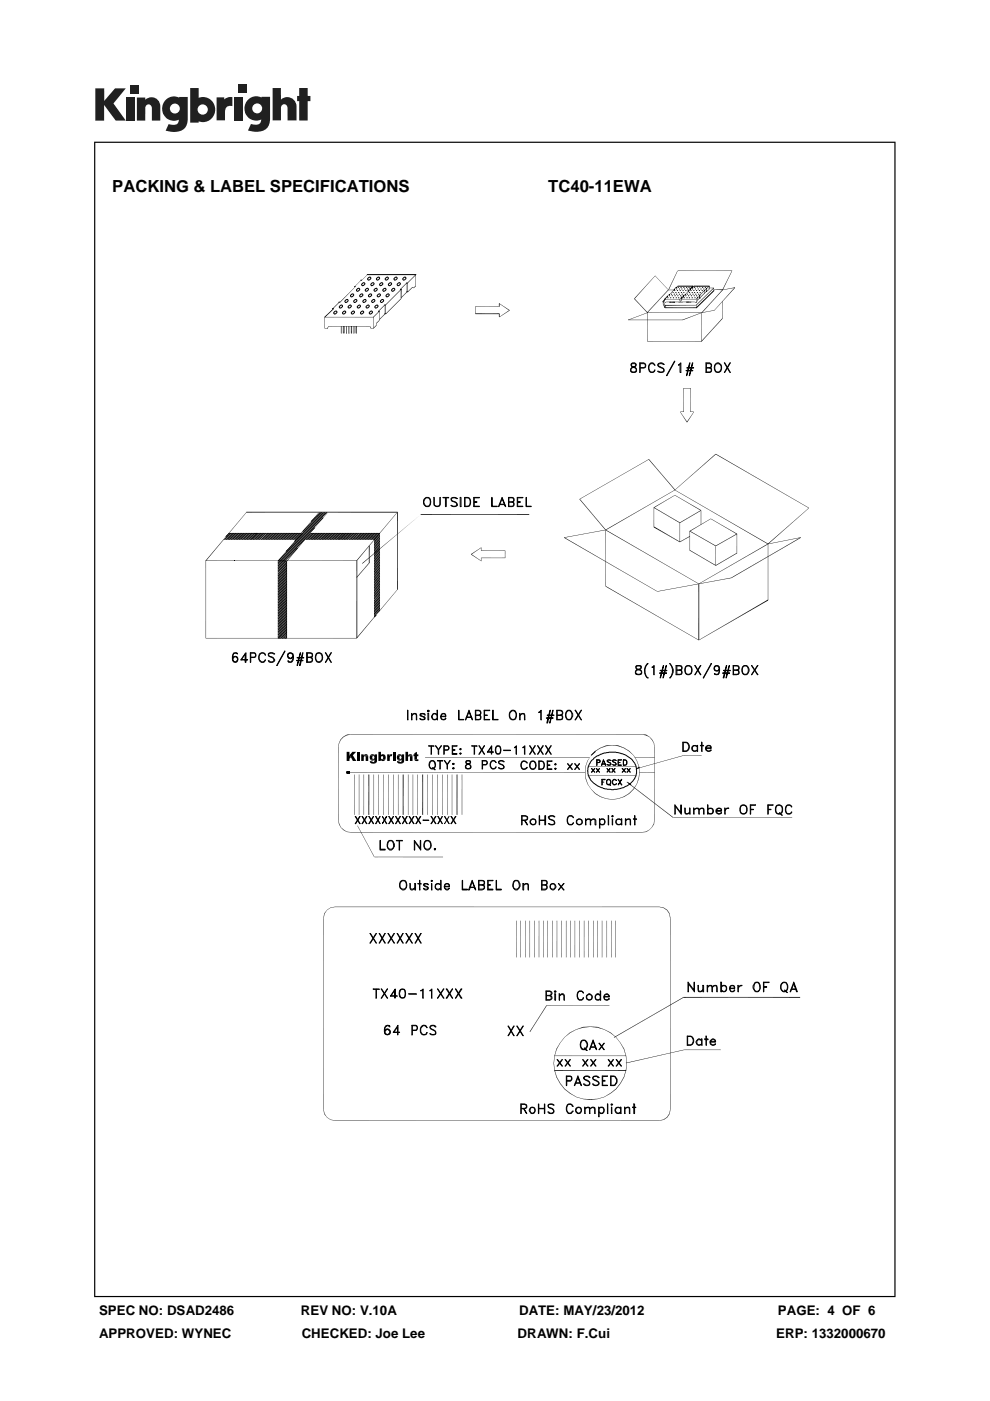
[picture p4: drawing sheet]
<svg xmlns="http://www.w3.org/2000/svg" width="210mm" height="297mm" viewBox="0 0 210 297" stroke-linecap="round" stroke-linejoin="round" font-family="sans-serif">
<defs><g id="words">
<g font-size="3.5">
<text x="23.8" y="40.6">PACKING &amp; LABEL SPECIFICATIONS</text>
<text x="116.3" y="40.6">TC40-11EWA</text>
</g>
<g font-size="2.8">
<text x="21" y="278.7">SPEC NO: DSAD2486</text>
<text x="63.8" y="278.7">REV NO: V.10A</text>
<text x="110.1" y="278.7">DATE: MAY/23/2012</text>
<text x="165" y="278.7">PAGE: 4 OF 6</text>
<text x="21" y="283.6">APPROVED: WYNEC</text>
<text x="64" y="283.6">CHECKED: Joe Lee</text>
<text x="109.8" y="283.6">DRAWN: F.Cui</text>
<text x="164.6" y="283.6">ERP: 1332000670</text>
</g>
</g></defs>
<g fill="#231f20">
<path d="M20.2 18.7h1.9v2.7l2.3-2.7h2.3l-2.6 3.2 2.6 3.7h-2.2l-2.4-3.3v3.3h-1.9z"/>
<path d="M26.7 20.7h1.8v4.9h-1.8z"/>
<path d="M49.6 20.7h1.8v4.9h-1.8z"/>
<path d="M27.6 18h1.8v1.8h-1.8z"/>
<path d="M50.6 17.9h1.8v1.8h-1.8z"/>
<path d="M29 20.7h1.8v.4a1.9 1.9 0 0 1 2.2-.3 1.9 1.9 0 0 1 1 2v2.8h-1.8v-2.7a.7 .7 0 0 0-.7-.8 .7 .7 0 0 0-.7 .8v2.7h-1.8z"/>
<path d="M45.9 20.6h1.7v.5a2.02 2.02 0 0 1 1.7-.5v1.9h-.2a1.12 1.12 0 0 0-1.4 1.3v1.7h-1.8z"/>
<path d="M57.8 18.7h1.8v2.4a1.98 1.98 0 0 1 2.2-.3 1.98 1.98 0 0 1 1.1 2v2.7h-1.9v-2.6a.7 .7 0 0 0-.7-.8 .7 .7 0 0 0-.7 .8v2.6h-1.8z"/>
<path d="M63.5 18.7h1.8v1.6h.5v1.1h-.5v4.1h-1.8v-4.1h-.5v-1.1h.5z"/>
<path d="M40.3 18.7v7.3h1.8v-.3a2.63 2.63 0 0 0 3.5-2.5 2.63 2.63 0 0 0-3.5-2.5v-2zM41.9 23.2a1.1 1.1 0 0 1 2.2 0 1.1 1.1 0 0 1-2.2 0z"/>
<path d="M35.3 21a2.56 2.56 0 0 0-.6 3.3 2.56 2.56 0 0 0 3.2 1.1 1.09 1.09 0 0 1-1.5 1.1l-.6-.2-.7 1.4a5.3 5.3 0 0 0 3.8-.2 2.69 2.69 0 0 0 .9-2.4v-4.5h-1.8v.1l-.8-.2a2.44 2.44 0 0 0-1.9 .5zM36 23a1.06 1.06 0 0 1 2.1 0 1.06 1.06 0 0 1-2.1 0z"/>
<path d="M52.8 21a2.56 2.56 0 0 0-.6 3.3 2.56 2.56 0 0 0 3.2 1 1.09 1.09 0 0 1-1.5 1.1l-.7-.1-.6 1.4a5.3 5.3 0 0 0 3.7-.3 2.69 2.69 0 0 0 1-2.3v-4.6h-1.8v.2l-.9-.3a2.44 2.44 0 0 0-1.8 .6zM53.5 23a1.06 1.06 0 0 1 2.1 0 1.06 1.06 0 0 1-2.1 0z"/>
</g>
<g fill="#000">
<path d="M77.9 58.2l-1.1 1.2zM77.9 58.2l-1.2 1.2zM86.3 60l.1 1.9zM86.4 60l.1 1.9zM88.1 58.2l-1.6 1.8-.1-.1zM88.1 58.2l.1 .1-1.7 1.7zM138.9 58.5l-4.3 4.9-.1-.1zM138.9 58.5l-4.3 4.9zM143.6 57.5l-1.7 3.9h-.1zM143.6 57.5l-1.7 3.9zM155.2 57.4l-1.9 4.1-.1-.1zM155.2 57.4l-1.9 4.1z"/>
<path d="M68.8 67.2l1.9-1.8-1.8 1.9zM70.7 65.4l.1 .1-1.9 1.8zM68.9 69.7h.5zM69.7 69.1l-.3 .6h-.1zM69.7 69.1l-.3 .6zM71.9 64.1l-1.3 1.4-.1-.1zM71.9 64.1h.1l-1.4 1.4zM72.3 69.1l.1 1.6zM72.4 70.8l.1-.1zM72.5 69.1l.1 1.6zM72.8 69.1l.2 1.6h-.2zM72.9 70.8l.1-.1z"/>
<path d="M72.8 69.1h.2v1.6zM73 69.1l.1 1.6zM73.4 70.7h.2zM73.4 70.8l.2-.1zM73.4 69.1l.1 1.6zM73.5 69.1l.1 1.6zM73.9 70.7h.2zM73.9 70.8l.2-.1zM73.9 69.1l.1 1.6zM74 69.1l.1 1.6zM74.4 69.1l.1 1.6zM74.5 70.8l.1-.1z"/>
<path d="M74.5 69.1l.2 1.6h-.2zM74.5 69.1h.2v1.6zM74.9 69.1l.1 1.6zM75 70.8l.1-.1zM75.1 69.1l.1 1.6zM76.5 59.4l-1.3 1.4zM76.5 59.4l-1.2 1.4zM75.4 60.8l-3.3 3.3zM75.4 69.1l.2 1.6h-.2zM75.5 70.8l.1-.1zM75.4 69.1h.2v1.6zM75.6 69.1l.1 1.6z"/>
<path d="M78.4 69.2l.3 .4v.1zM78.4 69.2l.1-.1 .2 .5zM78.7 69.6h.5zM78.7 69.7l.5-.1zM79.8 69l-.6 .7v-.1zM80.4 65.9l-1.2 1.4v-.1zM79.8 69v.1l-.6 .6zM80.4 65.9l.1 .1-1.3 1.3zM79.8 68.5v.6zM80.4 67.9l-.5 .7-.1-.1zM80.4 67.9l.1 .1-.6 .6zM81.6 64.6l-1.3 1.4v-.1z"/>
<path d="M81.6 64.6l.1 .1-1.4 1.3zM81.6 66.5l-1.1 1.3-.1-.1zM80.4 66l.1 1.9zM81.6 66.5l.1 .1-1.2 1.2zM81.6 64.7l.1 1.8zM85.1 61.3l-3.2 3.4-.1-.1zM85.1 63.2l-3.2 3.4-.1-.1zM81.8 64.7l.1 1.8zM85.1 61.3l.1 .1-3.3 3.3zM85.1 63.2l.1 .1-3.3 3.3zM86.3 59.9l-1.3 1.5-.1-.1zM86.3 59.9l.1 .1-1.4 1.4z"/>
<path d="M85 61.4l.2 1.8h-.2zM86.3 61.9l-1.1 1.2-.1-.1zM86.3 61.9h.1l-1.2 1.2zM85 61.4h.2v1.8zM87.5 60.8l-1 1.1h-.1zM87.5 60.8v.1l-1 1zM87.5 60.8l.3 .2zM87.5 60.9l.3 .1zM88.1 60.6l-.3 .5-.1-.1zM88.1 60.6l.1 .1-.4 .4zM100.8 65l.1 1.5zM105.8 66.5l.2 .7h-.2z"/>
<path d="M105.8 64.3l.2 .7h-.2zM105.9 67.2l2.1-1.4zM105.9 67.3l2.1-1.5h.1zM105.9 64.3l2.2 1.5zM105.9 64.4l2.2 1.4h-.1zM105.8 66.5h.2v.7zM105.8 64.3h.2v.7zM133.2 67.8l4.1-1.5zM133.2 67.9l4.1-1.6zM134.5 63.4l2.9 2.9h-.1zM134.5 63.4l.1-.1 2.8 3zM140.6 63.9l.1 .6z"/>
<path d="M140.9 64.7l.2 .5h-.2zM140.6 64.5l.5 .7h-.2zM141.5 62.8l-.5 .7-.1-.1zM140.9 63.4l.1 .7zM141.5 62.8l.1 .1-.6 .6zM141 64.1h.2zM141 64.2l.2-.1zM140.9 64.7h.2v.5zM140.7 64.4l.4 .8-.5-.7zM141.2 64v.2zM140.6 64l.8 1.2zM140.7 63.9l.7 1.3-.8-1.2z"/>
<path d="M141.4 62.8l.5-.3-.4 .4zM141.5 62.8l.1 .1zM141.9 62.5l-.4 .4zM141.7 61.4h1.3zM141.7 61.5l1.3-.1zM141.7 61.4l-4.4 4.9h-.1zM141.7 61.4l.1 .1-4.5 4.8zM138.9 58.5l2.9 3zM138.9 58.5l2.9 2.9zM142 62.4v.1zM142 64l.1 .2zM142 64l.2 .2h-.2z"/>
<path d="M142 64h.2v.2zM142.2 64l.1 .2zM142.4 64l.1 .2zM142.5 64l.1 .2zM142.7 64l.1 .2zM142.9 64l.1 .2zM143.3 60.9l-.3 .5h-.1zM143 61.4l-1 1.1zM143.3 60.9l.1 .1-.4 .4zM143 61.4h.1zM143 64l.1 .2h-.1zM143 61.4h.1l-1.1 1.1z"/>
<path d="M143.1 64v.2zM143 64h.1v.2zM143.4 60.9l.1 .1zM143.7 60.6l-.2 .4-.1-.1zM143.7 60.6l.1 .1-.3 .3zM143.9 64.1h.2zM143.9 64.1l.1-.1 .1 .1zM144.1 64.2l.1-.1zM144.3 64l-.1 .2v-.1zM144.6 63l-.4 .5v-.1zM144.2 63.4v.7zM144.3 64l-.1 .2z"/>
<path d="M144.6 63l-.4 .5zM144.3 63.8l.1 .2zM145 62.8l-.5 .7-.1-.1zM144.4 63.4l.1 .7zM145 62.8l.1 .1-.6 .6zM144.5 64.2l.1-.1zM144.5 63l.4-.4-.3 .4zM144.5 63l.2 .3h-.2zM144.7 64v.2zM144.9 62.6l-.3 .4zM144.5 63h.2v.3zM144.7 67.8l4.1-1.5-4 1.6z"/>
<path d="M144.8 67.9l4-1.6zM145.3 62.4l-.3 .5-.1-.1zM144.9 62.6l.1 .4zM144.9 62.6l.2 .2h-.2zM145.3 62.4l.1 .1-.4 .4zM146 61.5l-1 1.1zM144.9 62.6h.2v.2zM145.5 64l.1 .1zM145.7 64l.1 .1zM145.8 64l.1 .1h-.1zM145.8 64l.1 .1zM146.4 61.1l-.4 .5-.1-.1z"/>
<path d="M145.8 64h.1v.1zM145.9 64l.2 .1h-.2zM145.9 61.6l.2 .3h-.2zM146.4 61.1v.1l-.4 .4zM146 64l.1 .1zM145.9 64h.2v.1zM146.1 64l.1 .1zM145.9 61.6h.2v.3zM146.2 64l.1 .1zM146.3 64l.1 .1zM146.4 64v.1zM146.8 60.9l-.4 .5z"/>
<path d="M146.4 61.2v.2zM146.4 61.4l-1 1.1zM146.8 60.9l.1 .1-.5 .4zM146.4 61.4h.1zM146.4 64l.1 .1zM146.4 61.4h.1l-1.1 1.1zM146.5 64l.1 .1zM146.9 60.9v.1zM146.9 60.7l.1 .2zM147.2 60.6l-.3 .4v-.1zM147.2 60.6l.1 .1-.4 .3zM147.4 64.1h.1z"/>
<path d="M147.5 64.1h.1zM147.5 64.2l.1-.1zM147.4 64.1l.1-.1v.1zM147.6 64.7l.1 .5zM147.6 64.7l3.7-3.7-3.6 3.7zM147.8 64l-.1 .2-.1-.1zM148 63l-.3 .5-.1-.1zM147.6 63.4l.1 .7zM151.3 61l.1 .1-3.7 3.6zM147.8 64l-.1 .2zM148 63l-.3 .5zM147.8 63.8l.1 .2z"/>
<path d="M148 63.6l-.2 .2zM148 63.6l-.1 .2zM148.4 63.1l-.4 .5zM148.4 62.5l-.4 .5zM148 63v.6zM148.3 62.6l.2 .6h-.2zM149.4 61.5l-.9 1.1-.1-.1zM149.4 62.1l-.9 1.1-.1-.1zM148.4 62.6l.1 .6zM149.4 61.5l.1 .1-1 1zM149.4 62.1l.1 .1-1 1zM148.3 62.6h.2v.6z"/>
<path d="M149.8 61.1l-.3 .5-.1-.1zM149.8 61.7l-.3 .5-.1-.1zM149.4 61.6l.1 .6zM149.8 61.1l.1 .1-.4 .4zM149.8 61.7l.1 .1-.4 .4zM149.8 61.2l.1 .6zM149.8 61.7l.4-.3-.3 .4zM149.8 61.1l.6-.5-.5 .6zM150.2 61.4v.1l-.3 .3zM150.4 60.6l-.5 .6zM150.2 61.5l.1-.1zM150.2 61.4h.2l-.1 .1z"/>
<path d="M150.4 61.4l-.1 .1zM150.3 60.7l.2 .7h-.2zM150.3 60.7h.2v.7zM151.3 61.1l.1 .5zM151.4 61.4h1.9zM151.4 61.4h1.9v.1zM150.4 61.1l1-.1zM150.4 61h1zM148.8 66.3l2.7-.5zM153.2 67.4l-4.4 5h-.1zM153.2 61.4l-4.3 4.9h-.1zM153.2 67.4l.1 .1-4.5 4.9z"/>
<path d="M153.2 61.4l.1 .1-4.4 4.8zM153.2 61.4l2.6-.5zM155.8 60.9l-4.4 4.9zM153.2 61.5l2.7-.5zM155.8 60.9l.1 .1-4.4 4.8zM144.2 87.3l1.6 2.2h-.1zM144.2 87.3l1.6 2.2zM144.3 87.3h.7zM146.4 87.3h.7zM145 82.3h1.4zM147.1 87.3l-1.3 2.2h-.1zM147.1 87.3l-1.3 2.2z"/>
<path d="M151.8 96.3l19.8 11.4zM151.8 96.3l.1-.1 19.7 11.5zM49.6 118.8h.1zM52.3 108.6l-8.6 10.3-.1-.1zM52.3 108.6l-8.6 10.3zM62.7 114.4l-3.7 4.6-.1-.1zM62.7 114.4l.1 .1-3.8 4.5zM64.6 114.4l-3.7 4.6-.1-.1zM64.6 114.4h.1l-3.8 4.6zM67.6 108.7l-3.7 4.4-.1-.1zM67.6 108.7l-3.7 4.4zM69.4 108.7l-3.7 4.4z"/>
<path d="M69.4 108.7l-3.6 4.4zM78.3 119.3l-2.6 3.2-.1-.1zM78.3 119.3h.1l-2.7 3.2zM84.2 108.6l-8.5 10.3-.1-.1zM84.2 108.6l-8.5 10.3zM76.8 119.4l12.4-10.3-12.3 10.4zM102 116.1l.1 .7zM102 118.2l.1 .7zM100 117.6l2.1-1.6zM99.9 117.5l2.2-1.5-2.1 1.6zM99.9 117.6l2.2 1.4zM100 117.5l2.1 1.4-2.2-1.3z"/>
<path d="M107.1 116.8l.1 1.4zM119.6 114l19.8 11.4zM119.6 114l.1-.1 19.7 11.5zM122.9 105.8l14.7-8.5zM122.9 105.9l14.7-8.6zM128.4 112.3l14.7-8.4-14.6 8.5zM128.4 112.4l19.8 11.4zM119.7 114l8.7-1.7zM119.7 113.9l8.7-1.6zM122.9 105.9l5.6 6.4-.1 .1zM128.5 112.4l14.6-8.5zM128.4 112.4l.1-.1 19.7 11.4z"/>
<path d="M122.9 105.9l.1-.1 5.5 6.5zM138.7 107.6l4.4-2.6-4.4 2.7zM138.7 111.8l5.5 3.1zM138.7 107.7l4.4-2.7zM138.7 111.6l5.5 3.3-5.5-3.1zM137.6 97.4l5.6 6.5h-.1zM143.1 103.9l8.7-7.7zM143.1 103.9l8.7-7.7 .1 .1zM137.6 97.3l5.6 6.6-5.6-6.5zM144.2 110.8l4.4-2.6-4.4 2.7zM138.7 107.7l5.5 3.1v.1zM144.2 114.9l2.1-1.2-2.1 1.2z"/>
<path d="M144.2 110.9l4.4-2.7 .1 .1zM138.7 107.6l5.5 3.2-5.5-3.1zM144.2 114.9l2.1-1.2 .1 .1zM146.3 116.7l5.6 3.2h-.1zM146.3 112.6l4.5-2.7-4.4 2.8zM146.3 116.7l.1-.1 5.5 3.3zM146.4 112.7l4.4-2.8zM143.1 105l5.6 3.2-.1 .1zM143.1 105l5.6 3.2zM151.8 119.9l4.5-2.7-4.4 2.7zM151.8 115.7l4.5-2.5-4.4 2.6zM146.3 112.7l5.6 3-.1 .1z"/>
<path d="M151.9 119.9l4.4-2.7v.1zM151.9 115.8l4.4-2.6v.1zM146.3 112.7l.1-.1 5.5 3.1zM150.8 110l5.5 3.2v.1zM150.8 109.9l5.5 3.3zM162.9 115.3l8.7-7.6-8.7 7.7zM143.1 103.9l19.8 11.4v.1zM162.9 115.3l6.9-1.4zM162.9 115.4l6.9-1.5zM162.9 115.4l8.7-7.7zM143.1 103.9l19.8 11.4zM84.2 125l-8.5 10.3h-.1z"/>
<path d="M84.2 125l-8.5 10.3zM128.4 124.3l19.8 11.5zM128.4 124.3h.1l19.7 11.4zM148.2 123.7l6.9-1.2zM148.2 123.8l7-1.2zM148.2 123.7l14.7-8.4zM148.2 123.8l14.7-8.5v.1zM148.2 135.7l14.7-8.6zM148.2 135.8l14.7-8.7v.2zM139.4 125.4l8.8-1.7zM155.1 122.5l14.7-8.6-14.6 8.7zM155.2 122.6l14.6-8.7 .1 .1z"/>
<path d="M71.9 157.5l-.2 .8zM72 157.5l-.3 .8zM72.2 156.8l.1 .1-.4 .6zM72.3 156.9l-.4 .6zM72.8 156.2l.1 .1-.7 .5zM72.2 156.8l.7-.5-.6 .6zM72.8 156.2l.8-.4v.1zM72.8 156.2l.8-.3-.7 .4zM73.5 159.4h.6v.7l.3 .4-.3 .4v.4h-.6zM73.6 155.8l.7-.1zM73.6 155.8h.7l-.7 .1zM74.8 159.4h.7l-.7 .7 .8 1.2h-.8l-.7-1.2z"/>
<path d="M75.8 159.4h.5v.4h-.5zM76.6 159.9h.5v.3l1 .1-.9 .1v.9h-.6zM77.2 160.1a.54 .54 0 0 1 .9 .1zM78.5 160.1a.58 .58 0 0 1 1 0zM78.5 160.2l1-.1v-.2h.5l-.1 1.7h-.7l.2-.1v-.4h-.9v-.1l.7-.1 .2-.3-.2-.3h-.7zM80.3 159.4h.5v.7h.8l.2 .2h-.8a.35 .35 0 0 0-.2 .3 .35 .35 0 0 0 .2 .4h.7v.1h-.9v.2h-.5zM80.8 160.1l.4-.2 .4 .2zM82.1 159.9h.5v.3l.3 .1-.2 .2v.8h-.6zM82.8 160h.4l-.1 .4-.5-.2zM83.3 159.4h.6v.4h-.6zM84.3 160.1a.58 .58 0 0 1 .9 0zM84.3 160.2l.9-.1v-.2h.5v1.7h-.8l.2-.1 .1-.4h-.9l-.1-.1 .7-.1 .3-.3-.3-.3h-.7z"/>
<path d="M86 159.4h.5v.7l1 .1-.9 .2-.1 .9h-.5zM86.5 160.1a.55 .55 0 0 1 .9 .1zM87.9 159.7l.5-.3v.5h.3v.4h-.3l.1 .7h-.6v-.7h-.2v-.4h.2zM126.2 159.2l.1 .1-.9 .9zM125.4 160.2l.9-.9zM126.2 159.2l1.1-.7 .1 .1zM126.2 159.2l1.2-.6-1.1 .7zM127.3 158.5l1.3-.5v.2zM127.3 158.5l1.3-.3zM128.6 158h1.3zM128.6 158h1.3l-1.3 .2zM129.9 158h1.2v.2z"/>
<path d="M129.9 158l1.2 .2zM131.1 158l1.2 .6-1.2-.4zM131.1 158l1.3 .5-.1 .1zM132.4 158.5l1 .8-1.1-.7zM132.4 158.5l1.1 .7-.1 .1zM136.2 155.7l.8 .2zM136.2 155.7l.8 .1v.1zM137 155.8l.7 .5zM137 155.8l.7 .5-.7-.4zM137.7 156.2l.5 .7zM137.7 156.2l.6 .6-.1 .1zM138.3 156.8l.4 .7-.5-.6z"/>
<path d="M138.7 157.5v.8zM138.3 156.8l.4 .7zM138.7 157.5l.1 .8zM71.7 173.9l.2 .8zM71.8 173.9l.1 .8zM71.9 174.7l.1-.1 .2 .8zM72 174.6l.3 .8zM72.2 175.4l.6 .6zM72.3 175.4l.6 .5-.1 .1zM72.9 175.9l.7 .5-.8-.4zM72.9 175.9l.7 .5zM73.6 163.5l.1 .5z"/>
<path d="M73.6 176.3l.7 .2zM74 163.5l.2 .5h-.2zM73.6 163.6l.5-.1zM73.6 163.5h.5zM73.6 164l.5-.1v.1zM73.6 163.9h.5l-.5 .1zM74 163.5h.2v.5zM75.8 175.1l3.6 6.6zM75.8 159.9h.5v1.4h-.5zM77.4 160.3h.7v1h-.5l-.1-.9zM78.5 160.3h.7a.32 .32 0 0 0-.3 .3 .32 .32 0 0 0 .3 .3l-.7 .1zM78.5 161.4l1.4 .2a.84 .84 0 0 1-1.4-.2z"/>
<path d="M78.5 161.1h.9a.55 .55 0 0 1-.9 0zM81.1 174.5l.1 .1zM80.8 161.1h.9l-.1 .1a.55 .55 0 0 1-.8-.1zM81 160.3h.8v.3l-.1 .4h-.7a.36 .36 0 0 0 .3-.4 .36 .36 0 0 0-.3-.3zM83.3 159.9h.6v1.4h-.6zM84.2 160.3h.7a.32 .32 0 0 0-.2 .3 .32 .32 0 0 0 .2 .3l-.7 .1zM84.2 161.4l1.5 .2a.84 .84 0 0 1-1.5-.2zM84.3 161.1h.8a.55 .55 0 0 1-.8 0zM86.8 160.3h.7v1h-.5l-.1-.9zM87.9 161h.8v.3a.56 .56 0 0 1-.8-.3zM94.3 174.5l.1 .1zM124.1 163.7l.1 1.4z"/>
<path d="M124.2 163.7v1.4zM124.2 165.1l.1-.1 .3 1.2zM124.2 162.4l-.1 1.3zM124.3 165l.4 1.2zM124.3 162.4l-.2 1.3zM124.6 166.2l.8 1.1zM124.6 161.3l-.4 1.1zM124.7 166.2l.7 1.1zM124.7 161.3l-.5 1.1zM125.4 167.3l.8 1zM125.4 167.3l.9 .9-.1 .1zM125.4 160.2l-.8 1.1z"/>
<path d="M126.2 168.3l.1-.1 1 .8zM126.3 168.2l1.1 .7-.1 .1zM127.3 169l.1-.1 1.2 .5zM127.4 168.9l1.2 .5zM128.6 169.3l1.3 .3zM128.8 163.6v.1zM129.9 169.5l1.2-.1zM129.9 169.5l1.2-.2zM131.1 166.3l.1 .1zM131.1 169.3l1.3-.3zM132.3 168.9l1.1-.7 .1 .1zM132.3 168.9l1.2-.6-1.1 .7z"/>
<path d="M132.9 165.8l9.9 7.5-.1 .1zM132.9 165.8l.1-.1 9.8 7.6zM134.3 167.3h.1l-1 .9zM133.4 168.2l1-.9-.9 1zM133 165.7l.9 .5-.2 .3zM135 166.2l-.7 1.1zM133.4 159.3l.1-.1 .8 1zM135.1 166.2l-.7 1.1h-.1zM133.5 159.2l.9 1zM134.9 162.9l10-2.7zM134.9 163l10-2.8zM135.4 165l.1 .1-.5 1.1z"/>
<path d="M134.3 160.2l.7 1.1zM135.5 165.1l-.5 1.1zM134.4 160.2l.7 1.1zM135.6 163.7l-.2 1.3zM135 161.3l.4 1.1zM135.7 163.7l-.2 1.4zM135.1 161.3l.4 1.1zM135.4 162.4l.2 1.3zM134.7 163.1l.9-.6 .1 .4zM135.5 162.4l.2 1.3zM136.2 176.4h.8zM137 176.3l.7-.4z"/>
<path d="M137 176.3l.7-.3-.7 .4zM137.7 175.9l.6-.5zM138.2 175.4l-.5 .5zM138.7 174.6v.1l-.5 .7zM138.7 174.7l-.5 .7zM138.7 173.9v.7zM138.8 173.9l-.1 .8zM68.8 193.7l-.2 1zM68.8 193.8l-.2 .9zM69.3 192.9l-.5 .8zM69.3 193l-.5 .8v-.1zM69.3 192.9l.8-.5z"/>
<path d="M69.3 192.9l.8-.4zM70.1 192.4l.9-.2zM70.1 192.4l.9-.1zM139.8 192.2l.9 .3zM139.8 192.2l1 .2zM140.7 192.5l.1-.1 .6 .6zM140.8 192.4l.7 .5-.1 .1zM141.4 193l.1-.1 .5 .9zM141.5 192.9l.5 .8v.1zM142 193.7l.1 1zM142 193.7l.2 1zM115.9 213.2l-3.5 5.6-.1-.1z"/>
<path d="M115.9 213.2h.1l-3.6 5.6zM119.7 219.9l-.9 1.2zM119.8 219.9l-1 1.2zM119.7 219.9l1.2-1 .1 .1zM119.7 219.9l1.3-.9zM120.9 218.9l1.3-.7zM120.9 218.9l1.3-.6-1.2 .7zM122.2 218.2l1.5-.5v.2zM122.2 218.2l1.5-.3zM123.7 217.7l1.5-.1zM123.7 217.7h1.5l-1.5 .2zM125.2 217.6l1.5 .1v.2z"/>
<path d="M125.2 217.6l1.5 .3zM126.7 217.7l1.5 .6zM126.7 217.7l1.5 .6-1.5-.4zM128.2 218.2l1.2 .8zM128.2 218.2l1.3 .7-.1 .1zM130.2 219.9l14.8-8.5-14.7 8.6zM129.5 218.9l1.1 1-1.2-.9zM129.5 218.9l1.2 1zM68.6 235.2l.2 1zM68.7 235.2l.1 1zM68.8 236.2v-.1l.5 .8zM68.8 236.1l.5 .8z"/>
<path d="M69.3 236.9l.8 .5zM70.1 237.4l.9 .2zM117.4 225.4l.2 1.6zM117.5 225.4l.1 1.6zM117.6 223.9l-.2 1.5zM117.6 227l.1-.1 .3 1.5zM117.7 223.9l-.3 1.5zM117.7 226.9l.3 1.5zM118 222.4l-.4 1.5zM118 228.4l.1-.1 .7 1.4zM118.1 222.5l-.5 1.4zM118.1 228.3l.8 1.4h-.1z"/>
<path d="M118.8 221.1l-.8 1.3zM118.8 229.7h.1l.8 1.2zM118.9 221.1l-.8 1.4-.1-.1zM118.9 229.7l.9 1.1-.1 .1zM119.7 230.9l.1-.1 1.1 1.1zM119.8 230.8l1.2 1-.1 .1zM121 231.8l1.2 .8-1.3-.7zM121 231.8l1.2 .8zM122.2 232.5l1.5 .5zM123.7 233l1.5 .2zM123.7 233h1.5v.2zM125.2 233h1.5l-1.5 .2z"/>
<path d="M125.2 233h1.5zM126.7 233l1.5-.4zM126.7 233l1.5-.5zM128.2 232.5l1.3-.6zM128.2 232.5l1.2-.7 .1 .1zM129.4 231.8l1.2-1 .1 .1zM129.4 231.8l1.3-.9-1.2 1zM130.3 220l14.7-8.6 .1 .1zM131.5 229.7h.1l-1 1.1zM131.6 229.7l-.9 1.2-.1-.1zM130.6 219.9l.9 1.2zM132.3 228.3l.1 .1-.9 1.3z"/>
<path d="M130.7 219.9l.9 1.2zM132.4 228.4l-.8 1.3h-.1zM131.5 221.1l.8 1.4zM132.7 226.9l-.4 1.4zM131.6 221.1l.8 1.3-.1 .1zM132.8 227l-.4 1.4zM132.7 225.3l12.4-2.8zM132.4 222.4l.3 1.5zM132.9 225.4l-.2 1.5zM132.8 225.4l12.3-2.9zM132.4 222.4l.4 1.5zM133 225.4l-.2 1.6z"/>
<path d="M132.7 223.9l.2 1.5zM132.8 223.9l.2 1.5zM139.8 237.5l1-.1zM140.7 237.4l.7-.5h.1zM140.7 237.4l.8-.5-.7 .5zM142 236.1v.1l-.6 .7zM142 236.2l-.5 .7h-.1zM142.1 235.2l-.1 .9zM142.2 235.2l-.2 1z"/>
<path d="M20 30v245h169.9v-245zM20.2 30.3h169.5v244.5h-169.5z"/>
</g>
<g fill="none" stroke="#000" stroke-width=".21">
<path d="M76.5 59.4h.2zM77 60l.2-.1 .2 .4-.5 .3-.2-.3zM77.9 58.2h10.3zM78.2 58.8l.3-.1 .2 .4-.6 .3-.1-.3zM78.9 60l.3-.1 .1 .4-.5 .3-.1-.3zM80.1 58.8l.2-.1 .2 .4-.5 .3-.2-.3zM80.8 60l.2-.1 .2 .4-.5 .3-.2-.3zM82 58.8l.2-.1 .2 .4-.5 .3-.2-.3zM82.6 60l.3-.1 .2 .4-.6 .3-.1-.3zM83.8 58.8l.3-.1 .1 .4-.5 .3-.1-.3zM84.5 60l.2-.1 .2 .4-.5 .3-.2-.3zM85.7 58.8l.2-.1 .2 .4-.5 .3-.2-.3z"/>
<path d="M86.3 60h.1zM88.2 58.2v2.5M143.7 57.4h11.5M68.9 67.2v2.5M68.9 67.2h10.3M69.7 69.2h8.7M70.5 65.4h.2zM71 66l.3-.1 .2 .4-.5 .3-.2-.3zM71.9 64.1h.2zM72.2 64.7h.3l.1 .3-.5 .3-.1-.3zM72.9 66l.3-.1 .1 .4-.5 .3-.2-.3zM73.4 63.6l.3-.1 .1 .3-.5 .3-.1-.3z"/>
<path d="M74.1 64.7h.2l.2 .3-.5 .3-.2-.3zM74.6 62.4l.2-.1 .2 .3-.5 .4-.2-.4zM74.8 66l.2-.1 .2 .4-.5 .3-.2-.3zM75.2 60.8h.2zM75.3 63.6l.2-.1 .2 .3-.5 .3-.2-.3zM75.9 61.2l.2-.1 .2 .3-.5 .4-.2-.4zM76 64.7h.3l.2 .3-.6 .3-.1-.3zM76.5 62.4l.3-.1 .2 .3-.5 .4-.2-.4zM76.7 66l.3-.1 .1 .4-.5 .3-.1-.3zM77.2 63.6l.3-.1 .1 .3-.5 .3-.1-.3zM77.7 61.2l.3-.1 .1 .3-.5 .4-.1-.4zM77.9 64.7h.2l.2 .3-.5 .3-.2-.3z"/>
<path d="M78.4 62.4l.3-.1 .1 .3-.5 .4-.2-.4zM78.6 66l.2-.1 .2 .4-.5 .3-.2-.3zM79.1 63.6l.2-.1 .2 .3-.5 .3-.2-.3zM79.2 67.2v2.5M79.6 61.2l.2-.1 .2 .3-.5 .4-.2-.4zM79.8 64.7h.2l.2 .3-.5 .3-.2-.3zM80.3 66h.1zM80.3 62.4l.2-.1 .2 .3-.5 .4-.2-.4zM80.9 63.6l.3-.1 .2 .3-.5 .3-.2-.3zM81.4 61.2l.3-.1 .2 .3-.5 .4-.2-.4zM81.6 66.5h.2zM81.6 64.7h.2z"/>
<path d="M82.1 62.4l.3-.1 .1 .3-.5 .4-.1-.4zM83.3 61.2l.3-.1 .1 .3-.5 .4-.1-.4zM84.9 61.4h.2zM86.3 61.9h.1zM100.8 66.5h5.1M100.8 65h5.1M133.2 67.8h11.6M133.8 78.7l.3 .2M133.9 77.2h.9M133.9 77.1l-.1 .2a1.06 1.06 0 0 0 1.1 .8l-.1 .7a.74 .74 0 0 1-1-.2l.2-.6a.86 .86 0 0 0 .9-.7l-.3-.4zM134 77.1a.36 .36 0 0 0 .2 .6l.4 .2a.56 .56 0 0 1 .4 .5 .56 .56 0 0 1-.4 .6l-.8-.2a.61 .61 0 0 1 .4-.9l.4-.2a.36 .36 0 0 0 .2-.6M134.9 78.7l-.2 .2"/>
<path d="M135.8 77.9h.7a.43 .43 0 0 0 .4-.4 .43 .43 0 0 0-.4-.4h-.7l-.1 1.9v-2.1h.8l.5 .5a.49 .49 0 0 1-.5 .6h-.7M137.3 72.4h11.5M137.3 66.3h11.5M137.3 66.3v6.1M138.1 76.9h.4l.4 .5-.4-.3h-.4a1.08 1.08 0 0 0 0 1.8h.4l.4-.4-.2 .4-.6 .1a1.23 1.23 0 0 1 0-2.1zM139.6 77.1a.83 .83 0 0 1 1.3 .2l-.6-.2-.7 .2 .1 .3 .6 .3a.54 .54 0 0 1 .5 .4 .54 .54 0 0 1-.1 .6 1.08 1.08 0 0 1-1.2-.2h.2a.94 .94 0 0 0 1.1 0v-.3a.84 .84 0 0 0-.9-.5l-.3-.3-.1-.3zM141 64.7h6.7M141 65.2h6.7M141 63.4h3.2M141.1 63.4l-.5 .6zM141.3 64h2.7M141.6 63.1h.1"/>
<path d="M142 62.7h.1M142.2 63.1h.1M142.4 62.4h.1M142.6 62.7h.1M142.7 62h.1M142.8 63.1h.1M143 62.4h.1M143.1 76.6l-1.7 3zM143.1 61.6h.1M143.1 62.7h.1M143.3 62h.1M143.4 63.1h.1"/>
<path d="M143.5 62.4h.1M143.5 61.3h.1M143.7 61.6h.1M143.7 62.7h.1M143.8 60.7h3.1zM143.8 60.9h.1M143.9 77.4l.5-.5v2.1h-.2v-1.8zM143.9 63.1h.1M143.9 62h.1M144.1 62.4h.1M144.1 61.3h.1M144.2 61.6h.1"/>
<path d="M144.3 62.7h.1M144.4 63.4h3.2M144.4 63.7l.1 .1M144.4 60.9h.1M144.5 63h.1M144.5 62h.1M144.6 61.3h.1M144.7 64h2.7M144.7 62.4h.1M144.8 61.6h.1M144.9 62.6h.1M145 62.9h.1"/>
<path d="M145 62h.1M145 60.9h.1M145.1 63.1h.1M145.2 61.3h.1M145.3 62.5h.1M145.4 62.7h.1M145.4 61.6h.1M145.5 78.5l1.4 .1zM145.6 60.9h.1M145.7 77.9l1.4 .1zM145.7 63.1h.1M145.8 62.4h.1"/>
<path d="M145.8 61.3h.1M145.9 61.6h.1M146 62.7h.1M146.1 60.9h.1M146.2 63.1h.1M146.2 62h.1M146.3 76.9l-.7 2.7zM146.4 61.2h.1M146.4 62.4h.1M146.5 61.6h.1M146.6 62.7h.1M146.8 63.1h.1"/>
<path d="M146.8 62h.1M146.9 76.9l-.7 2.7zM146.9 61.3h.1M146.9 60.7l-.5 .5zM147 62.4h.1M147.1 61.6h.1M147.2 60.7h3.2zM147.2 62.7h.1M147.3 62h.1M147.3 60.9h.1M147.4 63.1h.1M147.5 61.3h.1"/>
<path d="M147.5 62.4h.1M147.7 65.2l3.7-3.6zM147.7 62.7h.1M147.7 61.6h.1M147.9 62h.1M147.9 60.8h.1M148 63h.1M148.1 61.3h.1M148.1 62.4h.1M148.3 61.6h.1M148.4 63.2h.1M148.4 62.6h.1"/>
<path d="M148.4 60.8h.1M148.5 62h.1M148.6 61.3h.1M148.9 66.3v6.1M148.9 61.6h.1M149 60.9h.1M149.2 61.3h.1M149.4 61.6h.1M149.6 60.9h.1M149.8 61.2h.1M149.8 61.8h.1M149.8 77.9h.7a.43 .43 0 0 0 .4-.4 .43 .43 0 0 0-.4-.4h-.7v1.8l1-.1v-.7l-1-.1"/>
<path d="M150.5 77.9l.4 .4-.1 .5-.3 .2h-.8v-2.1h.8l.4 .5a.49 .49 0 0 1-.4 .6M151.9 77.2a.74 .74 0 0 1 1.1 .5 .9 .9 0 0 1-.8 1.2 .99 .99 0 0 1-.5-1.5zM151.9 77.1a.81 .81 0 0 1 1.1 .6l-.1 1a.81 .81 0 0 1-1 .2 .81 .81 0 0 1-.4-1zM153.3 63.9v3.5M153.6 76.9l1.3 2.1zM154.8 76.9l-1.2 2.1zM145 82.3v5M146.5 82.3v5M43.6 118.9h32.1M43.7 118.8v16.5M47.4 114.4h15.3M48.5 113.1h15.4"/>
<path d="M48.6 113.1l-.7 .7M49 113.1l-1.3 1.3M49.3 113.1l-1.3 1.3M49.6 113.1l-1.2 1.3M50 113.1l-1.3 1.3M50.3 113.1l-1.3 1.3M50.6 113.1l-1.2 1.3M51 113.1l-1.3 1.3M51.3 113.1l-1.2 1.3M51.7 113.1l-1.3 1.3M52 113.1l-1.3 1.3M52.3 108.6h32v16.4"/>
<path d="M52.3 113.1l-1.2 1.3M52.7 113.1l-1.3 1.3M53 113.1l-1.3 1.3M53.4 113.1l-1.3 1.3M53.7 113.1l-1.3 1.3M54 113.1l-1.2 1.3M54.4 113.1l-1.3 1.3M54.6 113.1l-1.2 1.3M55 113.1l-1.3 1.3M55.3 113.1l-1.3 1.3M55.6 113.1l-1.2 1.3M56 113.1l-1.3 1.3"/>
<path d="M56.3 113.1l-1.3 1.3M56.7 113.1l-1.2 1.3M57.1 113.1l-1.3 1.3M57.4 113.1l-1.3 1.3M57.8 113.1l-1.3 1.3M58.1 113.1l-1.3 1.3M58.4 113.1l-1.2 1.3M58.8 113.1l-1.3 1.3M59 118.9v16.4M59.1 113.1l-1.3 1.3M59.4 113.1l-1.2 1.3M59.8 113.1l-1.3 1.3"/>
<path d="M60.1 113.1l-1.3 1.3M60.5 113.1l-1.3 1.3M60.7 118.9l-1.7 1.7M60.8 113.1l-1.3 1.3M60.8 119.9l-1.8 1.8M60.8 119.5l-1.8 1.8M60.8 119.2l-1.8 1.8M60.8 118.9v16.4M61.1 113.1l-1.2 1.3M61.5 113.1l-1.3 1.3M61.8 113.1l-1.3 1.3M62.2 113.1l-1.3 1.3"/>
<path d="M62.5 113.1l-1.3 1.3M62.8 113.1l-1.2 1.3M63.1 116.2l-4.1 4.1M63.2 113.1l-1.3 1.3M63.5 113.1l-1.3 1.3M63.8 113.1l-1.2 1.3M64.5 114.4h14.9M65.8 113.1h14.7M65.8 113.2l-6.8 6.7M66.2 113.1l-1.3 1.3M66.6 113.1l-1.3 1.3M66.7 111.9l-7.7 7.7"/>
<path d="M66.9 113.1l-1.3 1.3M67.2 113.1l-1.2 1.3M67.6 113.1l-1.3 1.3M67.9 108.7l-1.9 1.8M67.9 113.1l-1.3 1.3M68.2 113.1l-1.2 1.3M68.2 108.7l-3.9 4M68.5 109.8l-9.5 9.5M68.6 113.1l-1.3 1.3M68.6 108.7l-6.1 6.1M68.9 113.1l-1.2 1.3M68.9 108.7l-8.2 8.2"/>
<path d="M69.3 113.1l-1.3 1.3M69.3 108.7l-10.3 10.2M69.6 113.1l-1.3 1.3M69.9 113.1l-1.2 1.3M70.3 113.1l-1.3 1.3M70.6 113.1l-1.3 1.3M71 113.1l-1.3 1.3M71.3 113.1l-1.3 1.3M71.6 113.1l-1.2 1.3M72 113.1l-1.3 1.3M72.3 113.1l-1.3 1.3M72.6 113.1l-1.2 1.3"/>
<path d="M73 113.1l-1.3 1.3M73.3 113.1l-1.3 1.3M73.7 113.1l-1.4 1.3M74 113.1l-1.4 1.3M74.3 113.1l-1.3 1.3M74.7 113.1l-1.4 1.3M75 113.1l-1.3 1.3M75.4 113.1l-1.3 1.3M75.7 113.1l-1.3 1.3M75.7 118.8v16.5M76 113.1l-1.2 1.3M76.5 113.1l-1.4 1.3"/>
<path d="M76.8 113.1l-1.4 1.3M77.1 113.1l-1.3 1.3M77.5 113.1l-1.4 1.3M77.8 113.1l-1.3 1.3M78.1 113.1l-1.3 1.3M78.3 115.7v3.6M78.5 113.1l-1.4 1.3M78.8 113.1l-1.3 1.3M79.2 113.1l-1.4 1.3M79.5 114.4v16.4M79.5 113.1l-1.4 1.3M79.8 113.1l-1.3 1.3"/>
<path d="M80.2 113.1l-1.4 1.3M80.5 113.1v16.5M80.5 113.1l-1.3 1.3M80.5 113.4l-1.1 1M80.5 113.8l-1.1 1M80.5 114.1l-1.1 1M80.5 114.4l-1.1 1.1M80.5 114.8l-1.1 1M80.5 115.1l-1.1 1M80.5 115.5l-1.1 1M80.5 115.8l-1.1 1M80.5 116.1l-1.1 1"/>
<path d="M80.5 116.5l-1.1 1M80.5 116.8l-1.1 1M80.5 117.1l-1.1 1.1M80.5 117.5l-1.1 1M80.5 117.8l-1.1 1M80.5 118.2l-1.1 1M80.5 118.5l-1.1 1M80.5 118.8l-1.1 1.1M80.5 119.2l-1.1 1M80.5 119.5l-1.1 1M80.5 119.9l-1.1 1M89.2 109.1h23.1"/>
<path d="M90.2 105.6a.68 .68 0 0 1 1.1 .6 .8 .8 0 0 1-.8 1.1 .99 .99 0 0 1-.3-1.7zM90.2 105.5h.2a.97 .97 0 0 1 1 .9 .97 .97 0 0 1-1 1 1.09 1.09 0 0 1-.2-1.9zM92 105.5l.2 1.7 .4 .1 .6-.1 .1-1.7 .1 1.4a.7 .7 0 0 1-.7 .5 .7 .7 0 0 1-.7-.5zM94 105.5h1.2zM94.5 105.5v1.9h.1v-1.9M95.7 105.7a.94 .94 0 0 1 1.3 0l-.9-.2-.4 .2v.2a1.02 1.02 0 0 0 1 .6l.3 .4v.3a.99 .99 0 0 1-1.3 0l.4 .1 .7-.1a.52 .52 0 0 0-.3-.7l-.7-.3zM97.6 105.5h.2v1.9h-.2zM98.5 105.5a1.01 1.01 0 0 1 1.3 .9 1.01 1.01 0 0 1-1.3 1zM98.6 105.5a.97 .97 0 0 1 1.1 .5 .97 .97 0 0 1-.2 1.2l-.9 .1zM100.5 105.5h1.2h-1.1v1.8l1.1 .1h-1.2zM100.6 106.4h.6l-.6 .1M102.1 116.8h5.1"/>
<path d="M102.1 118.3h5.1M104.3 105.5l.1 1.8 1.1 .1h-1.2zM105.9 107h1.2M106 106.9h1M106.5 105.5l.8 1.9-.8-1.7-.8 1.7zM107.9 106.4l1-.1v-.7l-1-.1v1.8l1-.1v-.6l-1-.1M108.6 106.4l.4 .3v.5l-.4 .2h-.7v-1.9h.7l.4 .1v.5l-.4 .4M109.7 105.5h1.2h-1.1v1.8l1.1 .1h-1.2zM109.8 106.4h.6l-.6 .1M111.6 105.5l.1 1.8 1 .1h-1.1zM128.5 112.4v11.9M138.7 107.6v4.1"/>
<path d="M144.2 110.8v4.1M146.3 112.6v4.1M148.7 108.3v2.9M151.8 115.8v4.1M156.3 113.2v4.1M162.9 115.3v11.9M43.6 135.3h32.1M49.4 139.9l.5 .4 .5-.4M49.4 139.7l.1-.4 .4-.1 .3 .1 .2 .4M49.5 138.6h.8M49.6 138.5a1.6 1.6 0 0 0 .1 1.8M49.7 139.2l-.2 .2-.1 .3"/>
<path d="M50.1 139.2a.62 .62 0 0 1 .3 .6 .62 .62 0 0 1-.3 .5M50.2 138.5l.2 .1-.1-.1a.64 .64 0 0 0-.9 .3 1.61 1.61 0 0 0 .1 1.5 .62 .62 0 0 0 .9-.2 .62 .62 0 0 0-.2-.8 .62 .62 0 0 0-.8 .1M51.2 139.8l1.3 .1h-1.4l1.1-1.5v2h-.2v-1.8l-.8 1.3M53.2 139.3h.7a.46 .46 0 0 0 .3-.4 .46 .46 0 0 0-.3-.4h-.7l-.1 1.9v-2h.8a.55 .55 0 0 1 .4 .5 .55 .55 0 0 1-.4 .5h-.7M55 138.6a.72 .72 0 0 1 .8-.2 .72 .72 0 0 1 .5 .5l-.2-.3-.6-.1a.99 .99 0 0 0-.5 1 .99 .99 0 0 0 .8 .8l.5-.4a.73 .73 0 0 1-.8 .5 .73 .73 0 0 1-.6-.7zM56.9 138.6a.94 .94 0 0 1 1.4 0l-.5-.1-.7 .1-.1 .3 .2 .3a1.01 1.01 0 0 1 1.1 .9 .82 .82 0 0 1-1.4 0l.4 .2h.5l.3-.2v-.3a1.19 1.19 0 0 0-1-.6zM60.4 138.1l-1.7 3zM60.8 121.2l-1.8 1.9M60.8 120.9l-1.8 1.8M60.8 120.5l-1.8 1.9M60.8 120.2l-1.8 1.9M60.8 122.6l-1.8 1.8"/>
<path d="M60.8 122.2l-1.8 1.9M60.8 121.9l-1.8 1.8M60.8 121.5l-1.8 1.9M60.8 123.6l-1.8 1.8M60.8 123.2l-1.8 1.9M60.8 122.9l-1.8 1.9M60.8 129.7l-1.8 1.8M60.8 129.3l-1.8 1.9M60.8 129l-1.8 1.9M60.8 128.7l-1.8 1.8M60.8 128.3l-1.8 1.9M60.8 128l-1.8 1.8"/>
<path d="M60.8 131.7l-1.8 1.9M60.8 131.4l-1.8 1.8M60.8 131l-1.8 1.9M60.8 130.7l-1.8 1.9M60.8 130.4l-1.8 1.8M60.8 130l-1.8 1.9M60.8 127.6l-1.8 1.9M60.8 127.3l-1.8 1.9M60.8 127l-1.8 1.8M60.8 126.6l-1.8 1.9M60.8 126.3l-1.8 1.9M60.8 125.9l-1.8 1.9"/>
<path d="M60.8 125.6l-1.8 1.9M60.8 134.4l-.9 .9M60.8 134.8l-.6 .5M60.8 134.1l-1.3 1.2M60.8 135.2l-.3 .1M60.8 133.7l-1.6 1.6M60.8 125.3l-1.8 1.8M60.8 124.9l-1.8 1.9M60.8 124.6l-1.8 1.9M60.8 124.3l-1.8 1.8M60.8 123.9l-1.8 1.9M60.8 133.4l-1.8 1.9"/>
<path d="M60.8 133.1l-1.8 1.8M60.8 132.7l-1.8 1.9M60.8 132.4l-1.8 1.8M60.8 132l-1.8 1.9M61.1 139.2l.5 .4 .6-.4M61.1 138.9l.1-.3 .4-.1 .3 .1 .3 .3M61.5 138.5l-.4 .1v.4v.3l.4 .3M61.7 138.5a1.21 1.21 0 0 1 .1 1.8M62.2 139.3a.64 .64 0 0 1-1 .2 .64 .64 0 0 1 0-1 .64 .64 0 0 1 1 .1 1.43 1.43 0 0 1-.6 1.8l-.5-.1v-.2l.1 .2M62.2 139.1l-.5 .5M63 139.4l1.4 .1zM63.7 138.4l-.7 2.7z"/>
<path d="M64.2 138.4l-.5 2.7h-.2zM65.2 139.3l.9-.1v-.6l-.9-.1v1.8l.9-.1v-.6l-.9-.2M65.8 139.3l.3 .1 .2 .3-.2 .6-1.1 .1v-2h.8l.4 .2 .1 .5-.2 .2-.3 .1M67.2 138.5a.92 .92 0 0 1 1.1 .2 .92 .92 0 0 1 .1 1.1 .79 .79 0 0 1-1 .6 .79 .79 0 0 1-.5-1zM67.2 138.6a.73 .73 0 0 1 1.1 .6 .9 .9 0 0 1-.7 1.1 1.12 1.12 0 0 1-.4-1.7zM69 138.4l1.3 2zM70.2 138.4l-1.2 2zM79.8 130.4l-.4 .4M80.5 120.2l-1.1 1M80.5 120.5l-1.1 1M80.5 120.9l-1.1 1M80.5 121.2l-1.1 1"/>
<path d="M80.5 121.5l-1.1 1.1M80.5 121.9l-1.1 1M80.5 122.2l-1.1 1M80.5 122.6l-1.1 1M80.5 122.9l-1.1 1M80.5 123.2l-1.1 1.1M80.5 123.6l-1.1 1M80.5 123.9l-1.1 1M80.5 124.3l-1.1 1M80.5 124.6l-1.1 1M80.5 124.9l-1.1 1.1M80.5 125.3l-1.1 1"/>
<path d="M80.5 125.6l-1.1 1M80.5 126l-1.1 1M80.5 126.3l-1.1 1.1M80.5 126.6l-1.1 1.1M80.5 127l-1.1 1.1M80.5 127.3l-1.1 1.1M80.5 127.6l-1.1 1.1M80.5 128l-1.1 1.1M80.5 128.3l-1.1 1.1M80.5 128.7l-1.1 1.1M80.5 129l-1.1 1.1M80.5 129.3l-1.1 1.1"/>
<path d="M148.2 123.8v11.9M61.1 140.2l.4 .1 .4-.1M62.9 140l1.4 .1zM71.8 158.3v15.6M74.3 155.7h61.9M86.4 150.6l.1 2zM87.3 151.3l.1 1.3zM87.6 151.3h.7l.1 1.3-.2-1.2-.3-.1-.5 .4zM89.1 152.4h1M89.1 151.4h1M89.1 151.7l1 .3 .1 .4a.7 .7 0 0 1-1.1 0l.2 .1M89.3 151.3l-.2 .3 .2 .2"/>
<path d="M89.9 152l.2 .2-.2 .3M89.9 151.3l.3 .3a.61 .61 0 0 0-.6-.3 .61 .61 0 0 0-.5 .3v.2l1 .3M90.7 150.7l.2-.1 .1 .2-.2 .1zM90.8 150.7h.1M90.8 151.3h.1v1.3h-.1zM90.8 150.7h.1v.1h-.1zM90.9 158.1l1.1 .1zM91.4 158.2v1.7l.1-1.7M91.9 151.3a.58 .58 0 0 1 .8 .3l-.4-.3a.59 .59 0 0 0-.6 .6 .59 .59 0 0 0 .6 .6l.4-.1a.63 .63 0 0 1-1 0l-.2-.5zM92.7 150.6l.1 2zM93 159l.6-.9-.6 .9v.9v-.9l-.6-.9 .6 .9M93.5 151.9h1l-.1-.5a.58 .58 0 0 0-.9 .5 .58 .58 0 0 0 .9 .5l.1-.2 .1 .2-.2 .1a.62 .62 0 0 1-.7 0 .62 .62 0 0 1-.2-.6 .56 .56 0 0 1 .6-.7 .56 .56 0 0 1 .5 .7h-1.1"/>
<path d="M94.2 159l.9-.1v-.6l-.9-.1-.1 1.7v-1.8h.8l.3 .2v.6l-.3 .2h-.7M95.9 158.1h1l-.9 .1v1.6l.9 .1h-1zM96 159h.5l-.5 .1M97.3 150.6l.1 1.9 1 .1h-1.1zM97.5 159.7l.2-.1 .1 .2-.2 .1zM97.6 158.7l.2 .1-.1 .2-.2-.1zM97.6 158.8h.1M97.6 159.7h.1M97.6 158.8l.1 .1zM97.6 159.7l.1 .1zM98.9 152.1h1.2M99 152h.9"/>
<path d="M99.5 150.6l.7 2-.7-1.7-.8 1.7zM100.1 158.1l1.1 .1zM100.6 158.2v1.7l.1-1.7M100.9 151.6h.7l.2-.2v-.6l-.2-.1h-.7v1.8h.7a.43 .43 0 0 0 .3-.4 .43 .43 0 0 0-.3-.4h-.7M101.6 151.6a.51 .51 0 0 1 .4 .5 .51 .51 0 0 1-.4 .5h-.8v-2l1 .1 .2 .6-.2 .3-.2 .1M101.6 158.1l1.2 1.8zM102.7 150.6h1.2l-1.1 .1v1.8l1.1 .1h-1.2zM102.7 158.1l-1.1 1.8zM102.8 151.6h.6l-.6 .1M103.5 159.4l1.1 .1h-1.2l.9-1.4v1.8l-.1-1.5-.7 1.1M104.5 150.6h.1v1.9l1.1 .1h-1.2zM105.3 158.3h.7"/>
<path d="M105.3 159.7h.7M105.3 158.2a.58 .58 0 0 1 .9 .3 .9 .9 0 0 1-.6 1.4 1.14 1.14 0 0 1-.3-1.7zM105.4 158.2a1.37 1.37 0 0 0 0 1.6M105.9 158.2a1.37 1.37 0 0 1 0 1.6M106.8 159.1h1.5zM108.4 150.8l.3-.1a.97 .97 0 0 1 .8 .8 .97 .97 0 0 1-.6 1h-.2a.99 .99 0 0 1-.3-1.7zM108.4 150.7a.93 .93 0 0 1 1.1 .3 .93 .93 0 0 1 0 1.1 .72 .72 0 0 1-.6 .5 .72 .72 0 0 1-.7-.2 1.29 1.29 0 0 1 .2-1.7zM109.1 158.5l.4-.4v1.8v-1.6zM110.2 151.3l.1 1.3zM110.6 151.3h.6l.1 1.3-.1-1.2-.4-.1-.5 .4zM110.9 158.5l.4-.4v1.8l-.1-1.6zM112.3 158.1l1.2 1.8z"/>
<path d="M113.4 158.1l-1.1 1.8zM114 158.1l1.2 1.8zM114.3 151l.5-.4v2l-.1-1.8zM115.1 158.1l-1.1 1.8zM115.7 158.1l1.2 1.8zM115.9 152.2l1.4 .1zM116.1 151.6l1.4 .1zM116.7 150.6l-.6 2.7h-.1zM116.8 158.1l-1.1 1.8zM117.2 150.6l-.6 2.7zM118.2 151.6h.7l.3-.2v-.6l-.3-.1h-.7v1.8l1-.1v-.6l-1-.1M118.9 151.6l.3 .1 .2 .2-.1 .5-.4 .2h-.8v-2l1.1 .1 .2 .6-.2 .3-.3 .1"/>
<path d="M120.3 150.8a.6 .6 0 0 1 .7-.1 .6 .6 0 0 1 .3 .6 1.03 1.03 0 0 1-.5 1.2h-.3a1.1 1.1 0 0 1-.2-1.7zM120.3 150.7a.93 .93 0 0 1 1 .3 .93 .93 0 0 1 0 1.1 .74 .74 0 0 1-1 .5 .74 .74 0 0 1-.4-1zM122 150.6l1.3 2zM123.3 150.6l-1.3 2zM134.8 142.8l.4 .2M134.9 141.2l-.1 .2a.46 .46 0 0 0 .5 .6l.6 .2 .1 .5a.78 .78 0 0 1-1.2 0 .62 .62 0 0 1 .8-.7l.3-.2 .1-.4a.9 .9 0 0 0-1.1-.2zM134.9 141.3h1M135 141.2v.6l.6 .2a.6 .6 0 0 1 .5 .4 .6 .6 0 0 1-.2 .6l-.6 .1-.5-.2a.69 .69 0 0 1 .1-.8 .69 .69 0 0 1 .7-.2l.3-.4-.1-.3M136 142.8l-.3 .2M137.3 140.7h.2a2.03 2.03 0 0 0 0 3 1.87 1.87 0 0 1-.4-2.8zM138.3 141.4l.4-.3v2v-1.8zM138.8 158.3v15.6"/>
<path d="M139.9 142.6h1.5v.2h-1.5zM140 142.1l1.4 .1zM140.7 141.1l-.7 2.6zM141.3 141.1l-.7 2.6zM142 140.7a1.89 1.89 0 0 1 0 3 2.22 2.22 0 0 0 0-3zM143.6 142h.9v-.7l-.9-.1v1.8l.9-.1v-.7l-.9-.1M144.2 142l.4 .2v.7l-.4 .2h-.8v-2h.8l.4 .2 .1 .5-.2 .2-.3 .1M144.8 157.4h.7a1.03 1.03 0 0 1 .7 .9 1.03 1.03 0 0 1-.7 1h-.7zM144.9 157.4l.9 .1a.99 .99 0 0 1-.3 1.7h-.6zM145.6 141.3a.85 .85 0 0 1 1.1 .8 .85 .85 0 0 1-1.1 .8 1.33 1.33 0 0 1 0-1.6zM145.6 141.2a.87 .87 0 0 1 1 .1 .87 .87 0 0 1 .2 1 .81 .81 0 0 1-1 .7 .81 .81 0 0 1-.5-1.1zM146.9 158.2l.3-.2 .7 .3-.4-.2a.55 .55 0 0 0-.7 .6 .55 .55 0 0 0 .7 .5l.4-.1-.7 .2a.64 .64 0 0 1-.3-1.1z"/>
<path d="M147.4 141.1l1.2 2zM147.9 158l.1 1.3zM148.6 158l.6 .1zM148.6 141.1l-1.2 2zM148.8 157.4l.1 1.9zM149.7 158.5h1.1v-.1a.56 .56 0 0 0-.9-.2 .56 .56 0 0 0 0 .9 .56 .56 0 0 0 .9-.1v.1a.65 .65 0 0 1-.9 .1 .65 .65 0 0 1 0-1 .65 .65 0 0 1 .9 .2v.3h-1.1M150.8 140.7l-1.7 3zM151.5 141.9a.6 .6 0 0 0 .9 .2l.1-.2M151.5 141.5a.6 .6 0 0 1 .9-.2l.1 .2M151.6 142.9h.8M151.9 141.2a.6 .6 0 0 0-.3 .8l.3 .2M152.2 141.2a1.33 1.33 0 0 1 .1 1.8"/>
<path d="M152.5 142a.6 .6 0 0 1-.9 .2 .6 .6 0 0 1 0-1 .6 .6 0 0 1 .9 .2 1.98 1.98 0 0 1-.1 1.6 .6 .6 0 0 1-.9-.2l.2 .2M152.5 141.8l-.3 .4M153.3 142.6h1.4v.2h-1.4zM153.5 142.1l1.4 .1zM154.1 141.1l-.5 2.6h-.2zM154.7 141.1l-.7 2.6zM155.6 142h1v-.7l-1-.1v1.8l1-.1v-.7l-1-.1M156.3 142l.4 .2v.7l-.4 .2h-.8v-2h.8l.4 .2 .1 .5-.2 .2-.3 .1M157.7 141.3a.66 .66 0 0 1 1 .6 .8 .8 0 0 1-.7 1.1 1.1 1.1 0 0 1-.3-1.7zM157.7 141.2l.2-.1a.98 .98 0 0 1 1 1 .98 .98 0 0 1-1 1 1.21 1.21 0 0 1-.2-1.9zM159.4 141.1l1.3 2zM160.7 141.1l-1.3 2z"/>
<path d="M73.6 163.7h.1M73.6 163.8h.1M73.6 163.6h.1M73.6 163.9h.1M73.7 163.5v.1M73.7 163.6v.2M73.7 163.8v.1M73.7 163.9v.1M73.7 163.7h.1M73.7 163.8h.1M73.7 163.6h.1M73.7 163.9h.1"/>
<path d="M73.7 163.5h.1M73.7 163.6v.2zM73.7 163.7h.2zM73.7 163.8h.2zM73.7 163.6h.2M73.7 163.9h.2M73.8 163.5h.1M73.8 163.6h.1M73.8 163.6v.2zM73.8 163.7h.1M73.8 163.8h.1M73.8 163.9h.1"/>
<path d="M73.9 163.5v.1M73.9 163.6v.2M73.9 163.8v.1M73.9 163.9v.1M73.9 163.7h.1M73.9 163.8h.1M73.9 163.6h.2M73.9 163.9h.2M74 163.5h.1M74 163.6h.1M74 163.6v.2zM74 163.7h.1"/>
<path d="M74 163.8h.1M74 163.9h.1M74.1 163.5v.5h-.5M74.1 163.8h50M74.3 176.5h61.9M75.1 164.2v8.6M75.4 173.1l1 1.5zM76.2 164.2v8.6M76.3 173.1l-.9 1.5zM76.8 173.1l1 1.5zM77.2 164.2v8.6M77.7 173.1l-.9 1.5z"/>
<path d="M78.2 164.2v8.6M78.2 173.1l1 1.5zM79.2 173.1l-1 1.5zM79.3 164.2v8.6M79.7 173.1l.9 1.5zM80.3 164.2v8.6M80.6 178.2l.1 1.8h1v.2h-1.1zM80.6 173.1l-.9 1.5zM81.1 173.1l.9 1.5zM81.3 164.2v8.6M82 173.1l-.9 1.5zM82.4 164.2v8.6"/>
<path d="M82.5 178.3a.91 .91 0 0 1 1 .3 .91 .91 0 0 1 0 1.1l-.4 .5a1.07 1.07 0 0 1-1-.6 1.07 1.07 0 0 1 .2-1.2zM82.5 178.4h.7l.3 .6v.5l-.5 .5-.6-.1-.2-.4zM82.5 173.1l1 1.5zM83.4 173.1l-.9 1.5zM83.4 164.2v8.6M83.9 173.1l1 1.5zM84.1 178.2l1.2 .1zM84.5 164.2v8.6M84.7 178.3v1.9v-1.9M84.8 173.1l-.9 1.5zM85.3 173.1l1.1 1.5zM85.5 164.2v8.6"/>
<path d="M86.3 173.1l-1 1.5zM86.6 164.2v8.6M86.8 173.1l1 1.5zM87.6 164.2v8.6M87.7 173.1l-.9 1.5zM87.9 178.2l1.2 1.7 .1-1.7v2l-1.2-1.8-.1 1.8zM88.2 173.1l1 1.5zM88.6 164.2v8.6M89.1 173.1l-.9 1.5zM89.7 164.2v8.6M89.7 173.9l1.2 .1zM90.2 160.6h34.8"/>
<path d="M90.2 178.4a.73 .73 0 0 1 1.1 .5v.6a.68 .68 0 0 1-.6 .6 .68 .68 0 0 1-.7-.6v-.6zM90.2 178.3a.87 .87 0 0 1 1 .1 .87 .87 0 0 1 .3 .9 .84 .84 0 0 1-1.3 .7 1.3 1.3 0 0 1 0-1.7zM90.7 164.2v8.6M91.3 161.4h.7l.3 1.1a.61 .61 0 0 1-.6 .4 .61 .61 0 0 1-.6-.4zM91.3 161.3a.79 .79 0 0 1 1 .3 .79 .79 0 0 1 0 .9 .63 .63 0 0 1-1 .4 1.09 1.09 0 0 1 0-1.6zM91.4 173.1l1 1.5zM91.7 164.2v8.6M91.8 162.8l.5 .4zM92.2 179.9l.2 .1-.1 .2-.2-.2zM92.2 180h.1M92.2 180h.1zM92.4 173.1l-1 1.5z"/>
<path d="M92.7 164.2v8.6M92.8 161.3h1.1zM92.9 173.1l.9 1.5zM93.3 161.3v1.7l.1-1.7M93.8 173.1l-.9 1.5zM93.8 164.2v8.6M94.3 173.1l.9 1.5M94.8 162.1l.7-.8-.6 .8v.9l-.1-.9-.6-.8 .7 .8M94.9 164.2v8.6M95.2 173.1l-.9 1.5zM95.7 173.1l1 1.5zM95.9 164.2v8.6"/>
<path d="M96 161.9l.2-.1 .1 .2-.2 .1zM96 162.9l.2-.1 .1 .1-.2 .1zM96.1 161.9h.1M96.1 162.9h.1M96.1 161.9l.1 .1zM96.1 162.9h.1zM96.6 173.1l-.9 1.5zM96.9 164.2v8.6M98 164.2v8.6M98.8 162.8l.3 .1M98.9 161.4h.8M98.9 161.3v.5l.7 .4 .2 .5a.6 .6 0 0 1-1 0l.1-.4 .7-.4 .2-.4a.67 .67 0 0 0-.9-.2z"/>
<path d="M99 161.3a.36 .36 0 0 0 .1 .6l.5 .2a.49 .49 0 0 1 .3 .5 .49 .49 0 0 1-.4 .4h-.4a.51 .51 0 0 1-.4-.5 .51 .51 0 0 1 .4-.5l.4-.1a.36 .36 0 0 0 .1-.6M99.8 162.8l-.2 .1M102.4 162.1l.8-.1v-.6l-.8-.1-.1 1.7v-1.7h.7l.3 .1v.6l-.3 .2h-.6M104.2 161.4a.61 .61 0 0 1 1 .3 .62 .62 0 0 0-.7-.4 .62 .62 0 0 0-.5 .6 .79 .79 0 0 0 .6 1.1l.6-.4-.2 .3a.87 .87 0 0 1-1-.4 .87 .87 0 0 1 .2-1.1zM105.9 161.3a.82 .82 0 0 1 1 .2h-.1a.63 .63 0 0 0-1 0l.1 .3 .9 .5 .1 .6a.8 .8 0 0 1-1.2-.1h.2a.63 .63 0 0 0 .9 0l-.1-.5-.9-.5-.1-.3zM110.7 173.9l1-.1 .1-.2v-.3l-.4-.3h-.7l-.1 1.9v-2h.8l.4 .2v.7l-1.1 .2M110.9 161.4l.3-.1 .5 .3v.2a.65 .65 0 0 0-.9-.3 .8 .8 0 0 0-.3 1 .8 .8 0 0 0 1 .4l.3-.2-.6 .4a.97 .97 0 0 1-.7-.7 .97 .97 0 0 1 .4-1zM111.2 174l.7 .9-.6-.9M112.7 161.5h.7l.2 1.1a.61 .61 0 0 1-.6 .4 .61 .61 0 0 1-.6-.4zM112.7 161.4a.79 .79 0 0 1 .9 .2 .79 .79 0 0 1 0 1 .63 .63 0 0 1-.9 .4 1.09 1.09 0 0 1 0-1.6zM114.3 161.3h.6a.95 .95 0 0 1 .6 .9 .95 .95 0 0 1-.6 .9h-.6zM114.4 172.9l.1 2z"/>
<path d="M114.4 161.4a.85 .85 0 0 1 1 .6 .85 .85 0 0 1-.5 1h-.5zM114.5 173.9h1.1M114.5 174h1.1M115.6 172.9h.1v2h-.1zM116.1 161.3h1l-1 .1v1.6l1 .1h-1zM116.1 162.2h.6l-.6 .1M116.3 173.2a.99 .99 0 0 1 1.4 0l-.9-.2-.2 .1-.1 .3a1.02 1.02 0 0 0 .9 .6 .5 .5 0 0 1 .3 .5 .5 .5 0 0 1-.5 .4h-.4l-.5-.3 .5 .2 .8-.2a.52 .52 0 0 0-.4-.6 1.02 1.02 0 0 1-.9-.6zM117.7 162l.1-.1 .1 .2-.1 .1zM117.7 162.9h.1l.1 .1-.1 .1zM117.8 162h.1M117.8 162.9h.1M117.8 162v.1z"/>
<path d="M117.8 162.9v.1zM120.4 161.9l1 1.2zM120.6 173l.6-.1 .4 .5-.4-.4h-.4a1.11 1.11 0 0 0 0 1.8h.4l.4-.3v.1a.79 .79 0 0 1-1.1 .1 .79 .79 0 0 1-.2-1zM121.3 161.9l-.9 1.2zM121.9 161.9l1 1.2zM122.8 161.9l-.9 1.2zM124.2 173.6l.1 1.3zM124.3 174a.65 .65 0 0 1 .9-.3l.1 1.2-.2-1.1a.64 .64 0 0 0-.8 .2zM124.8 164.4h10M124.8 162.6h10.1M125.3 174l.5-.4 .4 .1 .2 .3v.9h-.2l-.1-1.1-.3-.1zM125.5 162.9l.6 .8z"/>
<path d="M126 160.7a7.1 7.1 0 0 1 3.2-1.2h1.4a5 5 0 0 1 4.4 3.4l-.2 1.7-.5 1-.7 .6a6.5 6.5 0 0 1-4.1 1.1l-1.5-.1-1.3-.6-.7-.5-.9-1a3.2 3.2 0 0 1 .4-3.8zM126.1 162.9l-.6 .8zM126.5 162.9l.6 .8zM126.6 161.1h.5l.2 .2-.2 .4h-.5h.5l.1-.4-.1-.1h-.5v1.1zM127.1 162.9l-.6 .8zM127.1 173.6l.1 2zM127.2 173.9l.7-.3a.68 .68 0 0 1 .4 .6 .68 .68 0 0 1-.4 .7l-.7-.3 .4 .2a.56 .56 0 0 0 .7-.6 .56 .56 0 0 0-.7-.5zM127.7 162h.6M127.7 165.2h.6l-.6 .1v1.1zM127.7 161.9h.6M127.7 165.8h.4zM128 161.1l.5 1.2-.5-1-.4 1z"/>
<path d="M128.8 161.3l.3-.2 .5 .2h-.8l.1 .2 .5 .2 .2 .4-.3 .2-.5-.2h.7l-.1-.3-.6-.3zM128.8 162.9l.6 .8zM128.8 165.3a.45 .45 0 0 1 .7 .2v.7a.47 .47 0 0 1-.4 .2 .47 .47 0 0 1-.4-.2v-.7zM128.8 165.3h.5l.2 .4-.2 .6h-.5l-.1-.3zM129 172.9l.1 2zM129.2 166.2l.3 .3zM129.3 162.9l-.5 .8zM129.8 162.9l.6 .8zM129.8 173l.1-.1 .1 .2-.1 .1zM129.9 173h.1M129.9 173.6v1.3zM129.9 173v.1z"/>
<path d="M130 161.2v.3l.5 .2 .2 .2-.3 .4-.5-.2 .7 .1v-.4l-.7-.3v-.2l.3-.2 .5 .2zM130.2 165.2l.6 .3-.7-.2-.2 .4 .2 .6 .7-.1-.4 .2a.59 .59 0 0 1-.5-.3 .59 .59 0 0 1 0-.6zM130.4 162.9l-.6 .8zM130.8 173.8l.3-.2 .7 .3-.8-.2a.56 .56 0 0 0-.3 .5 .56 .56 0 0 0 .3 .6l.8-.2-.7 .3a.65 .65 0 0 1-.3-1.1zM131.1 161.7h.4zM131.1 161.2l.7-.1h-.7v1.2h.7l-.7-.1M131.1 165.2l.8 1.2zM131.8 173.6l.1 1.3zM131.8 165.2l-.7 1.2zM132 162.9l.6 .8zM132.2 161.1a.62 .62 0 0 1 .8 .6 .62 .62 0 0 1-.8 .6zM132.2 161.2h.5l.2 .1v.7l-.2 .2h-.5"/>
<path d="M132.6 162.9l-.6 .8zM132.6 173.6l.1 1.3zM132.7 174a.68 .68 0 0 1 1-.3v1.2l-.1-1.1a.66 .66 0 0 0-.9 .2zM133 162.9l.7 .8zM133.7 162.9l-.7 .8zM134.3 173.6l.7 .1zM134.6 172.9l.1 2zM134.7 160.6h4.1M135.6 163.8h3.2M142.8 173.3h25.2M143.1 170.7l1.3 1.6 .1-1.6v1.9l-1.3-1.7-.1 1.7zM144.9 160.2h3.9"/>
<path d="M145.3 171.3l.1 1.1a.66 .66 0 0 0 .9-.1 .68 .68 0 0 1-1 .2zM146.3 171.3l.1 1.3zM147.1 171.3l.1 1.3zM147.2 171.7a.77 .77 0 0 1 1-.3l.1 1.2-.1-.9-.2-.2-.3-.1zM148.3 171.7a.65 .65 0 0 1 .9-.3l.1 1.2-.2-1.1a.64 .64 0 0 0-.8 .2zM150.1 170.7l.1 1.9zM150.2 171.6l.6-.3a.63 .63 0 0 1 .5 .7 .63 .63 0 0 1-.5 .6l-.6-.3 .4 .2a.55 .55 0 0 0 .6-.5 .55 .55 0 0 0-.6-.6zM151.9 171.8h1.1v-.1a.56 .56 0 0 0-.9-.2 .56 .56 0 0 0 0 .9 .56 .56 0 0 0 .9-.1 .65 .65 0 0 1-.9 .2 .65 .65 0 0 1 0-1 .65 .65 0 0 1 .9 .2v.3h-1.1M153.7 171.3l.1 1.3zM153.9 171.6l.3-.3 .4 .1a.63 .63 0 0 0-.8 .4zM157.3 170.8a.85 .85 0 0 1 1.1 .8 .85 .85 0 0 1-1.1 .8 1.33 1.33 0 0 1 0-1.6zM157.3 170.7a.87 .87 0 0 1 .9 .2 .87 .87 0 0 1 .3 .9 .81 .81 0 0 1-1.1 .8 .81 .81 0 0 1-.5-1.2z"/>
<path d="M159.1 170.7h1.1h-1v1.9zM159.2 171.6h.6l-.6 .1M162.9 170.7h1.1h-1.1v1.9zM162.9 171.6h.6l-.6 .1M164.8 170.8a.85 .85 0 0 1 1.1 .8 .85 .85 0 0 1-1.1 .8 1.33 1.33 0 0 1 0-1.6zM164.8 170.7a.87 .87 0 0 1 1 .2 .87 .87 0 0 1 .2 .9 .81 .81 0 0 1-1 .8 .81 .81 0 0 1-.5-1.2zM165.3 172.3l.6 .6zM166.9 170.7h.6l.4 .4-.4-.4h-.4a1.11 1.11 0 0 0 0 1.8h.4l.4-.3v.1a.79 .79 0 0 1-1.1 .1 .79 .79 0 0 1-.2-1zM68.6 194.7v40.5M71 192.3h68.8M78.5 197.9l1.3 2zM79.4 181.7h14.6"/>
<path d="M79.8 197.9l-1.3 2zM80.4 197.9l1.3 2zM81.6 197.9l-1.2 2zM82.3 197.9l1.3 2zM83.6 197.9l-1.3 2zM84.2 197.9l1.3 2zM84.9 186.9a.81 .81 0 0 1 1-.2 .81 .81 0 0 1 .4 1 .78 .78 0 0 1-.7 1 .78 .78 0 0 1-.9-.8zM85.2 186.8a.68 .68 0 0 1 1 .6l-.1 .8a.68 .68 0 0 1-.7 .3 .68 .68 0 0 1-.6-.6v-.5zM85.4 197.9l-1.2 2zM86.1 197.9l1.4 2zM86.9 187.3l.1 1a.54 .54 0 0 0 1 0l-.5 .4h-.3l-.3-.4zM87.4 197.9l-1.3 2z"/>
<path d="M88 187.3h.1v1.4h-.1zM88 197.9l1.3 2zM88.6 187.3l.7 .1zM89 186.7l.1 2zM89.2 197.9l-1.2 2zM89.9 187.7l.9 .6-.3 .4h-.3l-.4-.4 .2 .2M89.9 188.4h.9M89.9 187.5h.9M90 187.4v.4M90.7 187.4l.1 .2v-.2l-.5-.1-.5 .2a.99 .99 0 0 0 1 .7M90.7 188.1v.4M91.4 186.7h.2l.1 .1-.2 .1z"/>
<path d="M91.5 186.7h.1M91.5 187.3l.1 1.4zM91.5 186.7l.1 .1zM92.4 187.6a.7 .7 0 0 1 1.1 0 .78 .78 0 0 0-1.1 0v.3a.51 .51 0 0 0 .6 .6l.5-.2a.67 .67 0 0 1-1 .2 .67 .67 0 0 1-.1-.9zM93.5 186.7v2zM94.3 187.9h.9v-.2l-.2-.3a.56 .56 0 0 0-.7 .6 .56 .56 0 0 0 .7 .5l.2-.2h.1l-.3 .4h-.3a.81 .81 0 0 1-.4-1.1 .59 .59 0 0 1 .9-.1l.1 .5h-1M98 186.7l.1 1.8h1v.2h-1.1zM99.6 188.2h1.1M99.7 188.1h1M100.2 186.7l.7 2-.7-1.8-.6 1.8h-.2zM101.6 187.6l1-.1v-.7l-1-.1v1.8l1-.1v-.6l-1-.1M102.3 187.6l.4 .2v.6l-.4 .3h-.8v-2h.8l.4 .1 .1 .5-.2 .3-.3 .1"/>
<path d="M103.5 186.7h1.1h-1.1v1.8h1.1v.2h-1.1zM103.5 187.6h.5l-.5 .1M105.2 186.7l.1 1.8h1v.2h-1.1zM109.1 186.8h.8l.2 .7v.5l-.4 .5-.6-.2-.2-.3zM109.1 186.7a.91 .91 0 0 1 1.1 .4 .91 .91 0 0 1-.1 1.1l-.4 .5a1.07 1.07 0 0 1-.9-.7 1.07 1.07 0 0 1 .2-1.1zM109.5 195.2v7.8M110.4 195.2v7.8M110.9 187.3h.2v1.4h-.2zM111.1 187.7a.65 .65 0 0 1 .9-.3l.1 1.3-.1-1a.54 .54 0 0 0-.9 0zM111.4 195.2v7.8M112.4 195.2v7.8M113.3 195.2v7.8"/>
<path d="M114.3 195.2v7.8M115 187.6l.9-.1v-.7l-.9-.1v1.8l.9-.1a.48 .48 0 0 0-.3-.7h-.6M115.3 195.2v7.8M115.6 187.6a.56 .56 0 0 1 .5 .5 .56 .56 0 0 1-.5 .6h-.7v-2h.7l.4 .1 .1 .5-.5 .4M116.2 195.2v7.8M117.2 195.2v7.8M118.1 195.2v7.8M118.4 187.3l1.2 1.4zM119.1 195.2v7.8M119.5 187.3l-1.1 1.4zM120.1 195.2v7.8M121 195.2v7.8"/>
<path d="M121.9 195.2v7.8M123 195.2v7.8M123.9 195.2v7.8M124.8 195.2v7.8M125.8 195.2v7.8M126.8 195.2v7.8M127.7 195.2v7.8M128.7 195.2v7.8M129.6 195.2v7.8M130.6 195.2v7.8M142.2 194.7v40.5M79.2 209.7l1.2 .1z"/>
<path d="M79.8 209.8v1.8v-1.8M80.9 209.7l1.3 1.9zM81.6 218.7l.5-.5 .6 .5M81.6 218.9l.5 .4 .4-.1 .2-.3M81.9 217.6l.2-.1 .5 .1M82 217.5a1.76 1.76 0 0 0-.3 1.7l.3 .1M82 218.2l-.4 .5M82.1 209.7l-1.2 1.9zM82.3 218.2l.4 .5-.1 .5-.3 .1M82.5 217.5l.2 .2a.58 .58 0 0 0-.8-.2 1.76 1.76 0 0 0-.3 1.7 .64 .64 0 0 0 1 .1 .64 .64 0 0 0 0-1 .64 .64 0 0 0-1 .2M82.9 211.1l1.3 .1h-1.4l1-1.5v1.9l-.1-1.7-.8 1.3M83.5 218.8l1.2 .1h-1.3l1-1.5v2l-.1-1.7-.8 1.2"/>
<path d="M85 211.5h.8M85 209.8a.68 .68 0 0 1 .9 .2 1.83 1.83 0 0 1-.1 1.5 .76 .76 0 0 1-1.1-.2 1.53 1.53 0 0 1 .3-1.5zM85 209.8h.8M85.1 209.8a1.32 1.32 0 0 0 0 1.7M85.7 209.8a1.66 1.66 0 0 1 0 1.7M86.7 210.7l1.6 .1zM87.5 218.4h.7a.53 .53 0 0 0 0-.9h-.7l-.1 1.9v-2h.8a.62 .62 0 0 1 .4 .5 .62 .62 0 0 1-.4 .6h-.7M89.2 210l.5-.3v1.9v-1.8zM89.4 217.6a.68 .68 0 0 1 1.2 .3h-.1a.67 .67 0 0 0-.8-.4 1.02 1.02 0 0 0-.5 1 1.02 1.02 0 0 0 .7 .9l.4-.2 .3-.3a.74 .74 0 0 1-.8 .5 .74 .74 0 0 1-.7-.7v-.6zM91.2 210l.4-.3v1.9l-.1-1.8zM91.3 217.5a.79 .79 0 0 1 1.1 .2l-.4-.2h-.4l-.3 .2v.4l1.1 .6v.5a.86 .86 0 0 1-1.2 0l.4 .1 .8-.1-.1-.5-1-.6-.1-.4zM92.8 209.7l1.3 1.9z"/>
<path d="M94.1 209.7l-1.3 1.9zM94.7 209.7h.1l1.2 1.9zM95.9 209.7l-1.1 1.9h-.1zM96.6 209.7l1.4 1.9h-.2zM97.8 209.7h.2l-1.4 1.9zM107.8 217.6l1.2 2zM109 217.6l-1.2 2zM109.6 217.6l1.4 2zM110.9 217.6l-1.3 2zM115.9 211h.7a.43 .43 0 0 0 .3-.4 .43 .43 0 0 0-.3-.4h-.7v1.8l.9-.1v-.7l-.9-.1M115.9 213.2h13.4M116.6 211l.5 .4v.3l-.5 .4h-.8v-2h.8l.5 .4v.2l-.5 .4"/>
<path d="M117.7 210.1l.2 .2-.2 .1zM117.7 210.2h.1M117.7 210.7h.1v1.4h-.1zM117.7 210.2l.1 .1zM118.6 210.7l.1 1.4zM119.1 210.7h.3l.2 .2 .1 1.2-.2-1.2a.64 .64 0 0 0-.8 .2zM122.7 210.2l.6-.1 .5 .4-.5-.3h-.4a1.11 1.11 0 0 0 0 1.8h.4l.5-.5-.3 .5-.6 .1a1.21 1.21 0 0 1-.2-1.9zM126.6 210.7h.4l.3 .3-.7-.1a.58 .58 0 0 0-.3 .7 .58 .58 0 0 0 .7 .4l.3-.2a.63 .63 0 0 1-.9 .1 .63 .63 0 0 1-.1-.9zM127.3 210.1l.1 2zM128.2 211.3h.9a.47 .47 0 0 0-.6-.4 .47 .47 0 0 0-.3 .6l.1 .4a.48 .48 0 0 0 .8-.2l.2 .1a.68 .68 0 0 1-1.2-.2 .68 .68 0 0 1 .7-.9l.5 .4v.3h-1.1M145 211.5h24.7M145.8 219.7h.6a1.03 1.03 0 0 1 .7 .9 1.03 1.03 0 0 1-.7 1h-.6z"/>
<path d="M145.8 219.8h.9a.99 .99 0 0 1-.3 1.7h-.6zM145.9 208.2l1.3 1.7 .1-1.7v2.1l-1.3-1.7-.1 1.7zM148 208.9l.2 1.2 .4 .1 .5-.4-.3 .4h-.7zM149.1 208.9h.1v1.4h-.1zM149.7 219.7l.1 1.9zM150 208.9l.1 1.4zM150.3 209h.7l.1 1.3-.2-1.2-.4-.1-.4 .3zM151.3 209h.7l.1 1.3-.2-1.2-.3-.1-.5 .3zM152.9 208.2h.1v2.1h-.1zM153 209.2l.7-.3a.73 .73 0 0 1 .5 .7 .73 .73 0 0 1-.5 .7l-.5-.1-.2-.3 .4 .3a.6 .6 0 0 0 .7-.6 .6 .6 0 0 0-.7-.6zM154.8 209.5h1l-.1-.4-.2-.1a.59 .59 0 0 0-.7 .7 .59 .59 0 0 0 .9 .4l.1-.3v.1a.64 .64 0 0 1-.9 .2 .64 .64 0 0 1-.1-.9 .59 .59 0 0 1 1-.1v.5h-1M156.5 208.9l.1 1.4z"/>
<path d="M156.7 209.2l.4-.3 .3 .1a.71 .71 0 0 0-.8 .5zM160.2 208.4l.5-.1a1.24 1.24 0 0 1 .3 1.7l-.6 .2-.3-.2-.2-.9zM160.2 208.3a.93 .93 0 0 1 1 .4 .93 .93 0 0 1 0 1.1l-.3 .4a.93 .93 0 0 1-1-.4 .93 .93 0 0 1 0-1.1zM161.9 208.2h1.2l-1.1 .1v2zM162 209.2h.6v.1h-.6M166 208.4a.68 .68 0 0 1 1 .6 .96 .96 0 0 1-.6 1.2h-.2a1.06 1.06 0 0 1-.2-1.8zM166 208.3a.96 .96 0 0 1 1.1 .5 .96 .96 0 0 1-.2 1.1 .73 .73 0 0 1-.8 .4 .73 .73 0 0 1-.5-.8 1.18 1.18 0 0 1 .4-1.2zM166.4 209.9l.6 .5zM167.8 209.8h1.1M167.9 209.7h.9M168.4 208.2l.7 2.1h-.1l-.6-1.7-.8 1.7zM71 237.6h68.8"/>
<path d="M110.6 235l.9-.1 .2-.4-.5-.4h-.6l-.1 2v-2h.7a.51 .51 0 0 1 .6 .5 .51 .51 0 0 1-.6 .5h-.6M111.1 235.1l.6 1-.5-1M112.5 235l.1-.1a.61 .61 0 0 1 .9 .4 .61 .61 0 0 1-.7 .7 .77 .77 0 0 1-.3-1zM112.6 234.8a.66 .66 0 0 1 .9 .6 .66 .66 0 0 1-.9 .6l-.3-.5zM114.2 234.1l.1 2zM114.3 235h1.2M114.3 235.1h1.2M115.5 234.1l.1 2zM116.4 234.1a.9 .9 0 0 1 1.1 .2l-.4-.2-.7 .1-.1 .4 .3 .2a.93 .93 0 0 1 .9 .7v.3a.73 .73 0 0 1-1.3 0l.5 .2h.4l.3-.2v-.3a1.19 1.19 0 0 0-1-.7l-.2-.2zM117.6 227h15.2M117.6 223.9h15.2M118.2 224.7l1.1 1.3z"/>
<path d="M119.2 224.7l-1 1.3zM119.9 224.7l1.1 1.3zM120.2 229.1h.8a.46 .46 0 0 0 .3-.5 .46 .46 0 0 0-.3-.4h-.8l-.1 2v-2.1h.9a.53 .53 0 0 1 .2 .9l-.2 .2h-.8M120.5 234.1h.1a.77 .77 0 0 1 1 .5h-.2l-.3-.5h-.5a1.19 1.19 0 0 0 0 1.9h.5l.3-.4h.2a.75 .75 0 0 1-1.1 .4l-.4-.7v-.5zM120.9 224.7l-1 1.3zM122 229.7h1.2M122.1 229.6h.9M122.6 228.1l.7 2.1-.7-1.7-.8 1.7zM123.4 220.6a.97 .97 0 0 1 1.3 .9 .97 .97 0 0 1-1.3 1 1.4 1.4 0 0 1 0-1.9zM123.4 220.7l.5-.1a1.08 1.08 0 0 1 .3 1.7l-.3 .2a1.02 1.02 0 0 1-.8-.8 1.02 1.02 0 0 1 .3-1zM123.6 224.7l1.1 1.3zM123.9 222.2l.6 .5h-.1z"/>
<path d="M124 234.7l.1 1.4zM124 228.2a.79 .79 0 0 1 1.1 .3l-.4-.3-.7 .1a.36 .36 0 0 0 .2 .6l.5 .2 .3 .3 .1 .4a.79 .79 0 0 1-1.3 0h.2l.3 .3h.4l.3-.3-.1-.5-1.1-.7zM124.1 235.1a.68 .68 0 0 1 .9-.3l.1 1.3-.2-1.2a.66 .66 0 0 0-.8 .2zM124.6 224.7l-1 1.3zM125.1 235.1a.77 .77 0 0 1 1-.3l.1 1.3-.1-1-.1-.2-.4-.1zM125.3 224.7l1.1 1.3zM125.3 222h1.1M125.4 222h.9M125.8 220.5l.8 2-.8-1.7-.8 1.7zM125.9 228.2a.93 .93 0 0 1 1.2 .3h-.3l-.1-.2a.61 .61 0 0 0-.9 .3l.1 .2 .7 .3a.58 .58 0 0 1 .4 .4 .58 .58 0 0 1-.2 .6 .85 .85 0 0 1-1.1-.3l.3 .2a.74 .74 0 0 0 1-.3l-.1-.2-1.1-.7-.1-.3zM126.3 224.7l-1 1.3zM127 234.7l.1 2.1z"/>
<path d="M127.1 235l.6-.3a.74 .74 0 0 1 .5 .7 .74 .74 0 0 1-.5 .7l-.5-.1-.1-.2 .3 .2a.6 .6 0 0 0 .7-.6 .6 .6 0 0 0-.7-.6zM127.1 221.2l1.1 1.3zM127.7 228.1h1.1l-1 .1v1.9l1 .1h-1.1zM127.8 229.1h.5v.1h-.5M128.1 221.2l-1 1.3zM128.8 234.1l.1 2zM129 224.7l1.1 1.3zM129.5 228.1h.7a1.08 1.08 0 0 1 .7 1.1 1.08 1.08 0 0 1-.7 1h-.7zM129.6 234.1h.2l.1 .1-.2 .1zM129.6 228.2h.6a1.01 1.01 0 0 1 .6 1 1.01 1.01 0 0 1-.6 .9h-.6zM129.7 234.1h.1M129.7 234.7l.1 1.4z"/>
<path d="M129.7 234.1l.1 .1zM130 224.7l-1 1.3zM130.6 234.9l.3-.1 .7 .2-.6-.2-.5 .5a.72 .72 0 0 0 .7 .7l.4-.2-.1 .2-.5 .1a.73 .73 0 0 1-.4-1.2zM130.7 224.7l1.1 1.3zM131.6 234.7l.1 1.4zM131.7 224.7l-1 1.3zM132.5 234.7l.1 1.4zM132.6 235.1a.68 .68 0 0 1 .9-.3l.1 1.3-.2-1.2a.66 .66 0 0 0-.8 .2zM134.2 234.7l.6 .1zM134.4 234.1h.2v2h-.2zM145.1 222.6h7.8M148.1 220.3h.3l.4 .3-.4-.2a.48 .48 0 0 0-.6 .6l.1 .4 .2 .1 .7-.1a.63 .63 0 0 1-1 0l-.2-.5z"/>
<path d="M148.8 220.3l.1 1.3zM149.5 220.3h.7v.1h-.7zM150.7 220.9h1v-.2a.55 .55 0 0 0-.7-.3 .55 .55 0 0 0-.3 .6l.2 .4a.52 .52 0 0 0 .8-.1l.1 .1a.65 .65 0 0 1-1 .1 .65 .65 0 0 1-.1-.9 .65 .65 0 0 1 1-.1l.1 .4h-1.1"/>
<circle cx="113.1" cy="174.3" r=".66"/>
<circle cx="113.1" cy="174.2" r=".57"/>
<circle cx="122.9" cy="174.3" r=".58"/>
<circle cx="122.9" cy="174.3" r=".66"/>
<circle cx="117.2" cy="188" r=".56"/>
<circle cx="117.3" cy="188" r=".66"/>
<circle cx="125" cy="211.4" r=".57"/>
<circle cx="125" cy="211.4" r=".69"/>
<circle cx="122.7" cy="235.4" r=".66"/>
<circle cx="122.7" cy="235.4" r=".57"/>
</g>
<path d="M141.4 62.9h.2M141.9 62.5h.1M143.3 61h.2M146.8 61h.1" fill="none" stroke="#000" stroke-width=".25"/>
<use href="#words"/>
</svg>
